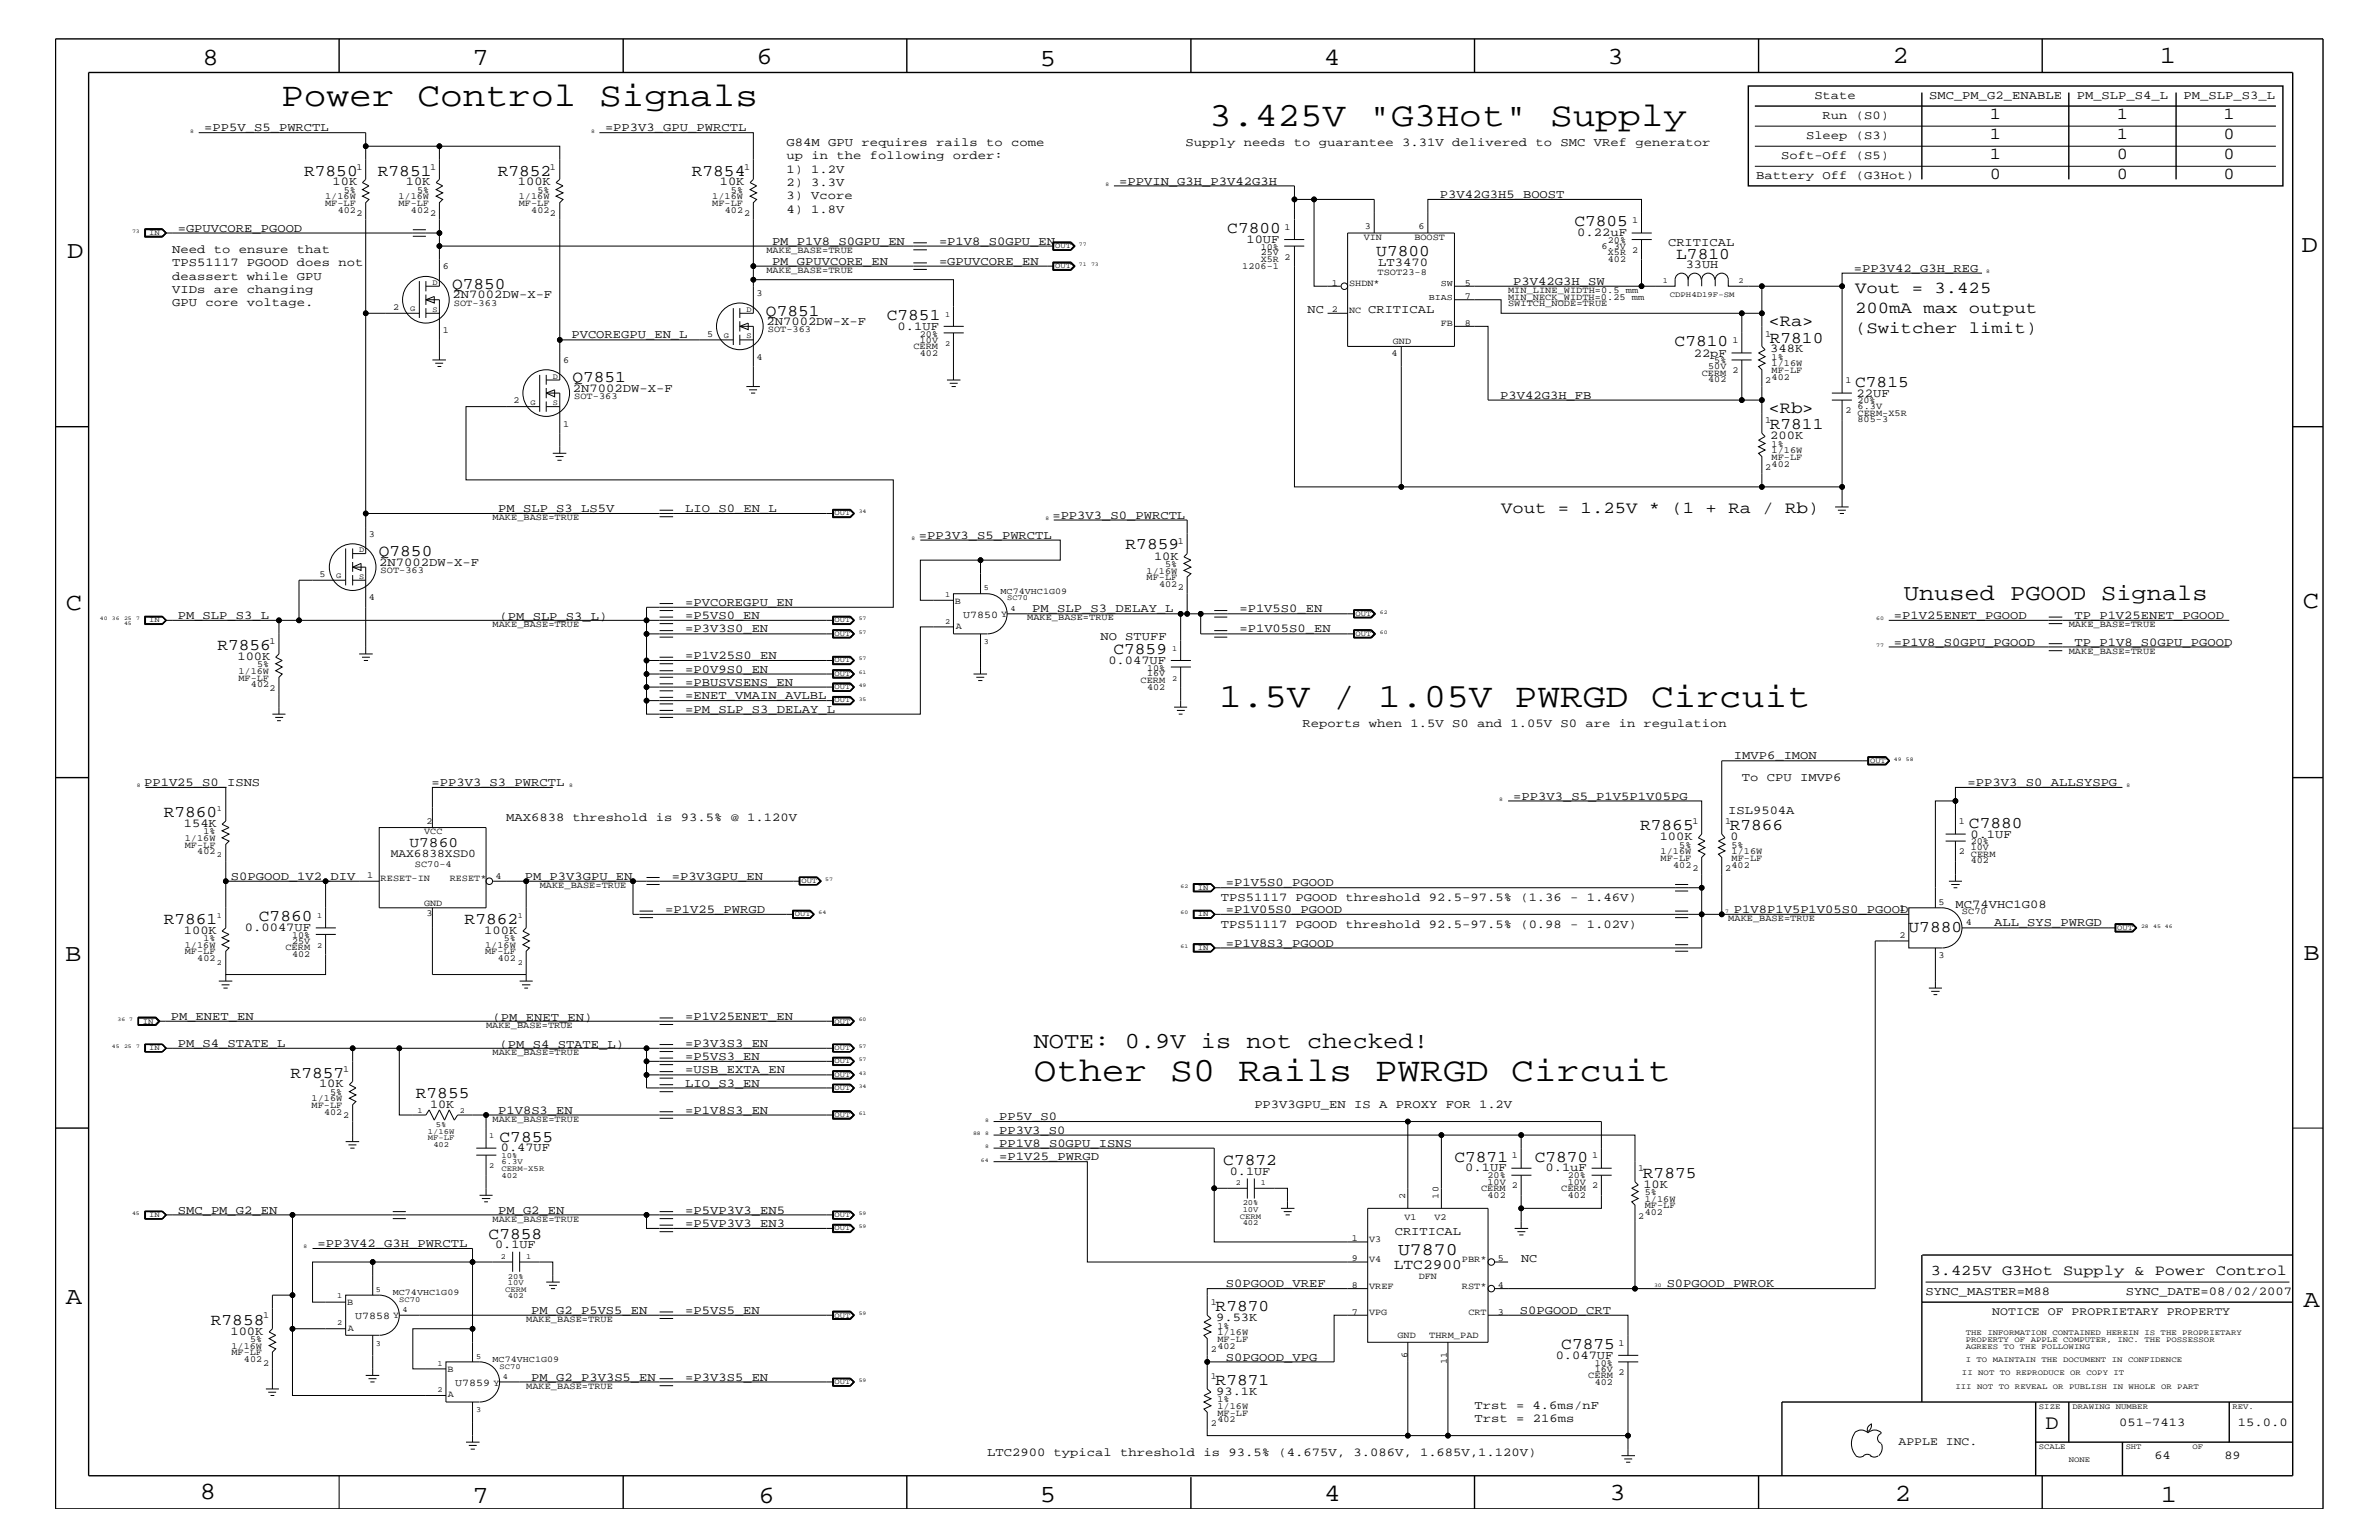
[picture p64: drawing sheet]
<svg xmlns="http://www.w3.org/2000/svg" width="432mm" height="279mm" viewBox="0 0 432 279" stroke-linecap="round" stroke-linejoin="round" font-family="sans-serif">
<defs><g id="words">
<g font-size="6.2">
<text x="51" y="19.2">Power Control Signals</text>
<text x="219.5" y="22.9">3.425V &quot;G3Hot&quot; Supply</text>
<text x="221.3" y="128.3">1.5V / 1.05V PWRGD Circuit</text>
<text x="187.6" y="196.2">Other S0 Rails PWRGD Circuit</text>
</g>
<g font-size="4.5">
<text x="36.7" y="11.7">8</text>
<text x="85.8" y="11.7">7</text>
<text x="137.3" y="11.5">6</text>
<text x="240.3" y="11.7">4</text>
<text x="291.8" y="11.5">3</text>
<text x="343.5" y="11.5">2</text>
<text x="392" y="11.5">1</text>
<text x="188.7" y="12.1">5</text>
<text x="12.2" y="46.8">D</text>
<text x="417.7" y="45.7">D</text>
<text x="11.9" y="110.6">C</text>
<text x="418" y="110.3">C</text>
<text x="11.9" y="174.3">B</text>
<text x="418.1" y="174.2">B</text>
<text x="11.9" y="236.7">A</text>
<text x="418.1" y="237.1">A</text>
<text x="36.2" y="271.9">8</text>
<text x="85.8" y="272.7">7</text>
<text x="137.7" y="272.7">6</text>
<text x="188.7" y="272.5">5</text>
<text x="240.4" y="272.3">4</text>
<text x="292.1" y="272.2">3</text>
<text x="343.9" y="272.3">2</text>
<text x="392.2" y="272.6">1</text>
</g>
<g font-size="4.1">
<text x="345.6" y="108.9">Unused PGOOD Signals</text>
<text x="187.6" y="190.2">NOTE: 0.9V is not checked!</text>
</g>
<text font-size="3.7" x="371.3" y="259.3">D</text>
<text font-size="3.2" x="253.7" y="227.7">U7870</text>
<g font-size="3">
<text x="361.2" y="21.6">1</text>
<text x="384.2" y="21.6">1</text>
<text x="403.6" y="21.6">1</text>
<text x="361.2" y="25.3">1</text>
<text x="361.2" y="28.9">1</text>
<text x="384.2" y="25.3">1</text>
<text x="384.2" y="28.9">0</text>
<text x="403.6" y="25.3">0</text>
<text x="403.6" y="28.9">0</text>
<text x="55.2" y="31.9">R7850</text>
<text x="68.6" y="31.9">R7851</text>
<text x="90.3" y="31.9">R7852</text>
<text x="125.6" y="31.9">R7854</text>
<text x="361.2" y="32.5">0</text>
<text x="384.2" y="32.5">0</text>
<text x="403.6" y="32.5">0</text>
<text x="285.8" y="41">C7805</text>
<text x="222.8" y="42.3">C7800</text>
<text x="249.8" y="46.5">U7800</text>
<text x="304.2" y="47">L7810</text>
<text x="82" y="52.4">Q7850</text>
<text x="336.7" y="53.2">Vout = 3.425</text>
<text x="139" y="57.3">Q7851</text>
<text x="161" y="58">C7851</text>
<text x="321" y="59.2">&lt;Ra&gt;</text>
<text x="336.7" y="56.8">200mA max output</text>
<text x="304" y="62.9">C7810</text>
<text x="321.2" y="62.2">R7810</text>
<text x="336.7" y="60.4">(Switcher limit)</text>
<text x="103.9" y="69.4">Q7851</text>
<text x="336.7" y="70.1">C7815</text>
<text x="321" y="75">&lt;Rb&gt;</text>
<text x="321.2" y="77.9">R7811</text>
<text x="272.5" y="93.2">Vout = 1.25V * (1 + Ra / Rb)</text>
<text x="68.7" y="101">Q7850</text>
<text x="204.3" y="99.7">R7859</text>
<text x="39.5" y="117.9">R7856</text>
<text x="202.1" y="118.6">C7859</text>
<text x="29.7" y="148.2">R7860</text>
<text x="297.7" y="150.7">R7865</text>
<text x="313.9" y="150.7">R7866</text>
<text x="357.4" y="150.1">C7880</text>
<text x="29.7" y="167.6">R7861</text>
<text x="47" y="167.1">C7860</text>
<text x="84.3" y="167.6">R7862</text>
<text x="346.4" y="169">U7880</text>
<text x="52.7" y="195.5">R7857</text>
<text x="75.5" y="199.2">R7855</text>
<text x="90.7" y="207.1">C7855</text>
<text x="222" y="211.4">C7872</text>
<text x="264" y="210.8">C7871</text>
<text x="278.6" y="210.8">C7870</text>
<text x="298.2" y="213.6">R7875</text>
<text x="88.7" y="224.7">C7858</text>
<text x="220.6" y="237.9">R7870</text>
<text x="38.3" y="240.3">R7858</text>
<text x="283.4" y="244.7">C7875</text>
<text x="220.6" y="251.2">R7871</text>
</g>
<text font-size="2.7" x="350.4" y="231.3">3.425V G3Hot Supply &amp; Power Control</text>
<g font-size="2.6">
<text x="74.3" y="153.7">U7860</text>
<text x="253" y="230.2">LTC2900</text>
</g>
<g font-size="2.2">
<text x="329.3" y="18">State</text>
<text x="350.1" y="18">SMC_PM_G2_ENABLE</text>
<text x="376.9" y="18">PM_SLP_S4_L</text>
<text x="396.3" y="18">PM_SLP_S3_L</text>
<text x="37.1" y="23.8">=PP5V_S5_PWRCTL</text>
<text x="109.8" y="23.8">=PP3V3_GPU_PWRCTL</text>
<text x="330.8" y="21.6">Run (S0)</text>
<text x="142.7" y="28.9">up in the following order:</text>
<text x="142.7" y="26.5">G84M GPU requires rails to come</text>
<text x="215.2" y="26.5">Supply needs to guarantee 3.31V delivered to SMC VRef generator</text>
<text x="323.3" y="28.9">Soft-Off (S5)</text>
<text x="327.8" y="25.3">Sleep (S3)</text>
<text x="60.4" y="33.6">10K</text>
<text x="73.7" y="33.6">10K</text>
<text x="94" y="33.6">100K</text>
<text x="130.6" y="33.6">10K</text>
<text x="142.7" y="31.4">1) 1.2V</text>
<text x="142.7" y="33.7">2) 3.3V</text>
<text x="203.1" y="33.6">=PPVIN_G3H_P3V42G3H</text>
<text x="261.4" y="35.9">P3V42G3H5_BOOST</text>
<text x="318.7" y="32.5">Battery Off (G3Hot)</text>
<text x="142.7" y="38.6">4) 1.8V</text>
<text x="142.7" y="36.2">3) Vcore</text>
<text x="31.2" y="45.9">Need to ensure that</text>
<text x="32.3" y="42">=GPUVCORE_PGOOD</text>
<text x="140.1" y="44.4">PM_P1V8_S0GPU_EN</text>
<text x="170.4" y="44.4">=P1V8_S0GPU_EN</text>
<text x="226.2" y="44.1">10UF</text>
<text x="286.3" y="42.9">0.22uF</text>
<text x="302.8" y="44.6">CRITICAL</text>
<text x="31.2" y="50.7">deassert while GPU</text>
<text x="31.2" y="53.2">VIDs are changing</text>
<text x="31.2" y="48.3">TPS51117 PGOOD does not</text>
<text x="140.1" y="48">PM_GPUVCORE_EN</text>
<text x="170.4" y="48">=GPUVCORE_EN</text>
<text x="250.1" y="48.3">LT3470</text>
<text x="274.7" y="51.7">P3V42G3H_SW</text>
<text x="306" y="48.7">33UH</text>
<text x="336.5" y="49.3">=PP3V42_G3H_REG</text>
<text x="31.2" y="55.6">GPU core voltage.</text>
<text x="82.1" y="54.1">2N7002DW-X-F</text>
<text x="139.1" y="59">2N7002DW-X-F</text>
<text x="162.9" y="59.8">0.1UF</text>
<text x="237.3" y="56.8">NC</text>
<text x="248.3" y="56.8">CRITICAL</text>
<text x="103.7" y="61.4">PVCOREGPU_EN_L</text>
<text x="307.4" y="64.7">22pF</text>
<text x="321.3" y="64">348K</text>
<text x="104" y="71.1">2N7002DW-X-F</text>
<text x="337" y="72">22UF</text>
<text x="272.3" y="72.3">P3V42G3H_FB</text>
<text x="321.3" y="79.7">200K</text>
<text x="90.4" y="92.9">PM_SLP_S3_LS5V</text>
<text x="124.4" y="92.9">LIO_S0_EN_L</text>
<text x="191" y="94.2">=PP3V3_S0_PWRCTL</text>
<text x="166.8" y="97.7">=PP3V3_S5_PWRCTL</text>
<text x="209.5" y="101.5">10K</text>
<text x="68.8" y="102.6">2N7002DW-X-F</text>
<text x="32.3" y="112.3">PM_SLP_S3_L</text>
<text x="90.7" y="112.6">(PM_SLP_S3_L)</text>
<text x="124.4" y="112.3">=P5VS0_EN</text>
<text x="124.4" y="109.9">=PVCOREGPU_EN</text>
<text x="187.4" y="111.1">PM_SLP_S3_DELAY_L</text>
<text x="225" y="111.1">=P1V5S0_EN</text>
<text x="343.7" y="112.3">=P1V25ENET_PGOOD</text>
<text x="376.5" y="112.3">TP_P1V25ENET_PGOOD</text>
<text x="43.1" y="119.7">100K</text>
<text x="124.4" y="114.8">=P3V3S0_EN</text>
<text x="124.4" y="119.6">=P1V25S0_EN</text>
<text x="199.7" y="116.2">NO STUFF</text>
<text x="225" y="114.8">=P1V05S0_EN</text>
<text x="343.7" y="117.2">=P1V8_S0GPU_PGOOD</text>
<text x="376.5" y="117.2">TP_P1V8_S0GPU_PGOOD</text>
<text x="124.4" y="124.4">=PBUSVSENS_EN</text>
<text x="124.4" y="122">=P0V9S0_EN</text>
<text x="201.2" y="120.4">0.047UF</text>
<text x="124.4" y="126.9">=ENET_VMAIN_AVLBL</text>
<text x="124.4" y="129.3">=PM_SLP_S3_DELAY_L</text>
<text x="236.4" y="131.9">Reports when 1.5V S0 and 1.05V S0 are in regulation</text>
<text x="314.7" y="137.8">IMVP6_IMON</text>
<text x="26.2" y="142.6">PP1V25_S0_ISNS</text>
<text x="78.3" y="142.6">=PP3V3_S3_PWRCTL</text>
<text x="316.1" y="141.7">To CPU IMVP6</text>
<text x="357.1" y="142.6">=PP3V3_S0_ALLSYSPG</text>
<text x="91.9" y="149">MAX6838 threshold is 93.5% @ 1.120V</text>
<text x="274.7" y="145.1">=PP3V3_S5_P1V5P1V05PG</text>
<text x="313.7" y="147.7">ISL9504A</text>
<text x="33.4" y="150.1">154K</text>
<text x="301.2" y="152.4">100K</text>
<text x="314.1" y="152.4">0</text>
<text x="357.6" y="152">0.1UF</text>
<text x="41.9" y="159.6">S0PGOOD_1V2_DIV</text>
<text x="95.2" y="159.6">PM_P3V3GPU_EN</text>
<text x="121.9" y="159.6">=P3V3GPU_EN</text>
<text x="222.5" y="160.8">=P1V5S0_PGOOD</text>
<text x="120.7" y="165.6">=P1V25_PWRGD</text>
<text x="221.6" y="163.5">TPS51117 PGOOD threshold 92.5-97.5% (1.36 - 1.46V)</text>
<text x="222.5" y="165.6">=P1V05S0_PGOOD</text>
<text x="314.7" y="165.6">P1V8P1V5P1V05S0_PGOOD</text>
<text x="354.9" y="164.7">MC74VHC1G08</text>
<text x="33.4" y="169.4">100K</text>
<text x="44.4" y="168.9">0.0047UF</text>
<text x="87.9" y="169.4">100K</text>
<text x="221.6" y="168.3">TPS51117 PGOOD threshold 92.5-97.5% (0.98 - 1.02V)</text>
<text x="222.5" y="171.7">=P1V8S3_PGOOD</text>
<text x="361.9" y="168.1">ALL_SYS_PWRGD</text>
<text x="31" y="185">PM_ENET_EN</text>
<text x="89.4" y="185.3">(PM_ENET_EN)</text>
<text x="124.4" y="185">=P1V25ENET_EN</text>
<text x="32.3" y="189.9">PM_S4_STATE_L</text>
<text x="90.7" y="190.2">(PM_S4_STATE_L)</text>
<text x="124.4" y="189.9">=P3V3S3_EN</text>
<text x="57.9" y="197.3">10K</text>
<text x="124.4" y="197.2">LIO_S3_EN</text>
<text x="124.4" y="192.3">=P5VS3_EN</text>
<text x="124.4" y="194.8">=USB_EXTA_EN</text>
<text x="78.1" y="200.9">10K</text>
<text x="90.4" y="202">P1V8S3_EN</text>
<text x="124.4" y="202">=P1V8S3_EN</text>
<text x="181.4" y="203.2">PP5V_S0</text>
<text x="227.7" y="201">PP3V3GPU_EN IS A PROXY FOR 1.2V</text>
<text x="90.9" y="208.9">0.47UF</text>
<text x="181.4" y="208.1">PP1V8_S0GPU_ISNS</text>
<text x="181.4" y="205.7">PP3V3_S0</text>
<text x="181.4" y="210.5">=P1V25_PWRGD</text>
<text x="223.2" y="213.2">0.1UF</text>
<text x="265.9" y="212.5">0.1UF</text>
<text x="280.5" y="212.5">0.1uF</text>
<text x="298.3" y="215.5">10K</text>
<text x="32.3" y="220.2">SMC_PM_G2_EN</text>
<text x="90.4" y="220.2">PM_G2_EN</text>
<text x="124.4" y="220.2">=P5VP3V3_EN5</text>
<text x="57.7" y="226.3">=PP3V42_G3H_PWRCTL</text>
<text x="89.9" y="226.5">0.1UF</text>
<text x="124.4" y="222.6">=P5VP3V3_EN3</text>
<text x="253.2" y="224.1">CRITICAL</text>
<text x="222.5" y="233.5">S0PGOOD_VREF</text>
<text x="276.1" y="229">NC</text>
<text x="302.5" y="233.5">S0PGOOD_PWROK</text>
<text x="96.4" y="238.4">PM_G2_P5VS5_EN</text>
<text x="124.4" y="238.4">=P5VS5_EN</text>
<text x="220.7" y="239.7">9.53K</text>
<text x="275.8" y="238.4">S0PGOOD_CRT</text>
<text x="349.5" y="235">SYNC_MASTER=M88</text>
<text x="385.8" y="235">SYNC_DATE=08/02/2007</text>
<text x="41.8" y="242.2">100K</text>
<text x="96.4" y="250.6">PM_G2_P3V3S5_EN</text>
<text x="124.4" y="250.6">=P3V3S5_EN</text>
<text x="222.5" y="246.9">S0PGOOD_VPG</text>
<text x="282.4" y="246.5">0.047UF</text>
<text x="220.7" y="253.1">93.1K</text>
<text x="267.6" y="255.6">Trst = 4.6ms/nF</text>
<text x="267.6" y="258">Trst = 216ms</text>
<text x="384.6" y="258.7">051-7413</text>
<text x="406.2" y="258.7">15.0.0</text>
<text x="179.2" y="264.1">LTC2900 typical threshold is 93.5% (4.675V, 3.086V, 1.685V,1.120V)</text>
<text x="391" y="264.7">64</text>
<text x="403.7" y="264.7">89</text>
</g>
<g font-size="2.1">
<text x="70.9" y="155.5">MAX6838XSD0</text>
<text x="361.6" y="238.6">NOTICE OF PROPRIETARY PROPERTY</text>
<text x="344.6" y="262.2">APPLE INC.</text>
</g>
<g font-size="1.9">
<text x="174.8" y="112">U7850 Y</text>
<text x="64.5" y="239.4">U7858 Y</text>
<text x="82.6" y="251.5">U7859 Y</text>
</g>
<g font-size="1.7">
<text x="62.4" y="35">5%</text>
<text x="64.7" y="30.8">1</text>
<text x="75.7" y="35">5%</text>
<text x="78.1" y="30.8">1</text>
<text x="97.5" y="35">5%</text>
<text x="99.8" y="30.8">1</text>
<text x="132.7" y="35">5%</text>
<text x="135" y="30.8">1</text>
<text x="59" y="36.2">1/16W</text>
<text x="59" y="37.4">MF-LF</text>
<text x="61.3" y="38.6">402</text>
<text x="64.7" y="39.2">2</text>
<text x="72.3" y="37.4">MF-LF</text>
<text x="72.3" y="36.2">1/16W</text>
<text x="74.6" y="38.6">402</text>
<text x="78.1" y="39.2">2</text>
<text x="94.1" y="36.2">1/16W</text>
<text x="94.1" y="37.4">MF-LF</text>
<text x="96.4" y="38.6">402</text>
<text x="99.8" y="39.2">2</text>
<text x="129.3" y="37.4">MF-LF</text>
<text x="129.3" y="36.2">1/16W</text>
<text x="131.6" y="38.6">402</text>
<text x="135" y="39.2">2</text>
<text x="233.2" y="41.7">1</text>
<text x="247.7" y="41.5">3</text>
<text x="257.5" y="41.5">6</text>
<text x="296.2" y="40.4">1</text>
<text x="139.1" y="45.9">MAKE_BASE=TRUE</text>
<text x="228.9" y="46.3">25V</text>
<text x="228.9" y="45.3">10%</text>
<text x="228.9" y="47.6">X5R</text>
<text x="233.2" y="47.1">2</text>
<text x="247.5" y="43.6">VIN</text>
<text x="256.7" y="43.6">BOOST</text>
<text x="290.7" y="45.2">6.3V</text>
<text x="291.8" y="44.1">20%</text>
<text x="291.8" y="47.6">402</text>
<text x="291.8" y="46.3">X5R</text>
<text x="296.2" y="45.9">2</text>
<text x="80.3" y="48.9">6</text>
<text x="137.3" y="53.8">3</text>
<text x="139.1" y="49.6">MAKE_BASE=TRUE</text>
<text x="225.5" y="48.8">1206-1</text>
<text x="241.7" y="51.8">1</text>
<text x="244.9" y="51.9">SHDN*</text>
<text x="250" y="49.9">TSOT23-8</text>
<text x="265.9" y="51.8">5</text>
<text x="273.7" y="53.2">MIN_LINE_WIDTH=0.5 mm</text>
<text x="71.4" y="56.2">2</text>
<text x="82.4" y="55.5">SOT-363</text>
<text x="241.7" y="56.7">2</text>
<text x="244.9" y="56.8">NC</text>
<text x="261.5" y="59.2">FB</text>
<text x="265.9" y="54.2">7</text>
<text x="265.9" y="59.1">8</text>
<text x="273.7" y="55.6">SWITCH_NODE=TRUE</text>
<text x="273.7" y="54.4">MIN_NECK_WIDTH=0.25 mm</text>
<text x="80.3" y="60.4">1</text>
<text x="102.2" y="65.9">6</text>
<text x="128.4" y="61.1">5</text>
<text x="137.3" y="65.3">4</text>
<text x="139.4" y="60.3">SOT-363</text>
<text x="165.8" y="63.4">CERM</text>
<text x="167" y="62.2">10V</text>
<text x="167" y="61.1">20%</text>
<text x="167" y="64.5">402</text>
<text x="252.6" y="64.5">4</text>
<text x="252.8" y="62.4">GND</text>
<text x="311.1" y="65.9">5%</text>
<text x="314.5" y="62.3">1</text>
<text x="320.4" y="61.1">1</text>
<text x="321.6" y="65.3">1%</text>
<text x="308.9" y="68.2">CERM</text>
<text x="310" y="67">50V</text>
<text x="310" y="69.4">402</text>
<text x="314.5" y="67.7">2</text>
<text x="320.4" y="69.5">2</text>
<text x="321.6" y="66.5">1/16W</text>
<text x="321.6" y="67.7">MF-LF</text>
<text x="321.6" y="68.9">402</text>
<text x="334.9" y="69.5">1</text>
<text x="93.2" y="73.2">2</text>
<text x="102.2" y="77.4">1</text>
<text x="104.2" y="72.4">SOT-363</text>
<text x="320.4" y="76.8">1</text>
<text x="334.9" y="75">2</text>
<text x="337.1" y="76.7">805-3</text>
<text x="337.1" y="75.5">CERM-X5R</text>
<text x="337.1" y="73.2">20%</text>
<text x="337.1" y="74.3">6.3V</text>
<text x="321.6" y="81.1">1%</text>
<text x="321.6" y="83.5">MF-LF</text>
<text x="321.6" y="82.2">1/16W</text>
<text x="320.4" y="85.3">2</text>
<text x="321.6" y="84.7">402</text>
<text x="89.4" y="94.3">MAKE_BASE=TRUE</text>
<text x="67" y="97.4">3</text>
<text x="213.8" y="98.7">1</text>
<text x="58" y="104.7">5</text>
<text x="69.1" y="104">SOT-363</text>
<text x="208.1" y="104.1">1/16W</text>
<text x="208.1" y="105.3">MF-LF</text>
<text x="210.4" y="106.5">402</text>
<text x="211.5" y="102.9">5%</text>
<text x="213.8" y="107.1">2</text>
<text x="67" y="108.9">4</text>
<text x="89.4" y="113.7">MAKE_BASE=TRUE</text>
<text x="173.3" y="109.5">B</text>
<text x="186.4" y="112.6">MAKE_BASE=TRUE</text>
<text x="375.5" y="113.7">MAKE_BASE=TRUE</text>
<text x="48.9" y="116.8">1</text>
<text x="173.5" y="114.2">A</text>
<text x="375.5" y="118.6">MAKE_BASE=TRUE</text>
<text x="43.3" y="123.5">MF-LF</text>
<text x="43.3" y="122.3">1/16W</text>
<text x="45.6" y="124.7">402</text>
<text x="46.7" y="121">5%</text>
<text x="48.9" y="125.3">2</text>
<text x="207" y="124">CERM</text>
<text x="208.2" y="125.2">402</text>
<text x="208.2" y="121.7">10%</text>
<text x="208.2" y="122.7">16V</text>
<text x="77.4" y="149.5">2</text>
<text x="307.2" y="149.5">1</text>
<text x="313.1" y="149.5">1</text>
<text x="355.5" y="149.5">1</text>
<text x="33.5" y="153.8">MF-LF</text>
<text x="33.5" y="152.6">1/16W</text>
<text x="35.8" y="155">402</text>
<text x="36.9" y="151.3">1%</text>
<text x="77" y="151.2">VCC</text>
<text x="301.4" y="155">1/16W</text>
<text x="304.8" y="153.8">5%</text>
<text x="314.3" y="155">1/16W</text>
<text x="314.3" y="153.8">5%</text>
<text x="355.5" y="155">2</text>
<text x="357.7" y="155.5">CERM</text>
<text x="357.7" y="153.2">20%</text>
<text x="357.7" y="154.3">10V</text>
<text x="66.6" y="159.4">1</text>
<text x="69.1" y="159.9">RESET-IN</text>
<text x="75.3" y="157.3">SC70-4</text>
<text x="81.6" y="159.9">RESET*</text>
<text x="89.9" y="159.5">4</text>
<text x="98" y="161.1">MAKE_BASE=TRUE</text>
<text x="301.4" y="156.2">MF-LF</text>
<text x="303.7" y="157.4">402</text>
<text x="307.2" y="158">2</text>
<text x="313.1" y="158">2</text>
<text x="314.3" y="157.4">402</text>
<text x="314.3" y="156.2">MF-LF</text>
<text x="357.7" y="156.7">402</text>
<text x="77" y="164.5">GND</text>
<text x="77.4" y="166.2">3</text>
<text x="313.7" y="167.1">MAKE_BASE=TRUE</text>
<text x="344.8" y="165.3">1</text>
<text x="351.9" y="164.1">5</text>
<text x="356.1" y="165.9">SC70</text>
<text x="356.8" y="167.8">4</text>
<text x="33.5" y="172">1/16W</text>
<text x="33.5" y="173.2">MF-LF</text>
<text x="36.9" y="170.7">1%</text>
<text x="51.8" y="172.4">CERM</text>
<text x="53" y="170.1">10%</text>
<text x="53" y="171.2">25V</text>
<text x="53" y="173.7">402</text>
<text x="88.1" y="173.2">MF-LF</text>
<text x="88.1" y="172">1/16W</text>
<text x="91.4" y="170.7">5%</text>
<text x="344.8" y="170.1">2</text>
<text x="351.9" y="173.8">3</text>
<text x="35.8" y="174.4">402</text>
<text x="90.3" y="174.4">402</text>
<text x="88.2" y="186.5">MAKE_BASE=TRUE</text>
<text x="89.4" y="191.4">MAKE_BASE=TRUE</text>
<text x="62.3" y="194.4">1</text>
<text x="56.6" y="199.8">1/16W</text>
<text x="56.6" y="201">MF-LF</text>
<text x="58.8" y="202.3">402</text>
<text x="59.9" y="198.7">5%</text>
<text x="62.3" y="202.9">2</text>
<text x="89.4" y="203.5">MAKE_BASE=TRUE</text>
<text x="270" y="213.8">20%</text>
<text x="270" y="214.9">10V</text>
<text x="274.4" y="210.2">1</text>
<text x="274.4" y="215.6">2</text>
<text x="284.6" y="213.8">20%</text>
<text x="284.6" y="214.9">10V</text>
<text x="289" y="210.2">1</text>
<text x="289" y="215.6">2</text>
<text x="297.3" y="212.5">1</text>
<text x="89.4" y="221.7">MAKE_BASE=TRUE</text>
<text x="254.9" y="221.3">V1</text>
<text x="255" y="217.5" transform="rotate(-90 255 217.5)">2</text>
<text x="260.4" y="221.3">V2</text>
<text x="261.1" y="217.5" transform="rotate(-90 261.1 217.5)">10</text>
<text x="268.8" y="216.1">CERM</text>
<text x="270" y="217.3">402</text>
<text x="283.4" y="216.1">CERM</text>
<text x="284.6" y="217.3">402</text>
<text x="297.3" y="221.1">2</text>
<text x="298.5" y="216.9">5%</text>
<text x="298.5" y="220.4">402</text>
<text x="298.5" y="219.2">MF-LF</text>
<text x="298.5" y="218">1/16W</text>
<text x="245.4" y="225.2">1</text>
<text x="248.5" y="225.3">V3</text>
<text x="245.4" y="228.8">9</text>
<text x="245.4" y="233.7">8</text>
<text x="248.5" y="229">V4</text>
<text x="248.5" y="233.8">VREF</text>
<text x="257.5" y="232">DFN</text>
<text x="265.3" y="229">PBR*</text>
<text x="265.3" y="233.8">RST*</text>
<text x="271.9" y="228.8">5</text>
<text x="271.9" y="233.7">4</text>
<text x="47.8" y="239.2">1</text>
<text x="63" y="236.8">B</text>
<text x="95.5" y="239.9">MAKE_BASE=TRUE</text>
<text x="219.8" y="236.8">1</text>
<text x="245.4" y="238.5">7</text>
<text x="248.5" y="238.6">VPG</text>
<text x="266.5" y="238.6">CRT</text>
<text x="271.9" y="238.5">3</text>
<text x="42" y="244.7">1/16W</text>
<text x="42" y="245.9">MF-LF</text>
<text x="45.4" y="243.5">5%</text>
<text x="63.2" y="241.4">A</text>
<text x="219.8" y="245.3">2</text>
<text x="221" y="243.5">MF-LF</text>
<text x="221" y="241.1">1%</text>
<text x="221" y="244.7">402</text>
<text x="221" y="242.3">1/16W</text>
<text x="253.7" y="242.7">GND</text>
<text x="259.4" y="242.7">THRM_PAD</text>
<text x="293.8" y="244.1">1</text>
<text x="44.3" y="247.1">402</text>
<text x="47.8" y="247.8">2</text>
<text x="81.2" y="248.9">B</text>
<text x="95.5" y="252">MAKE_BASE=TRUE</text>
<text x="219.8" y="250.1">1</text>
<text x="255.4" y="246.4" transform="rotate(-90 255.4 246.4)">6</text>
<text x="262.6" y="247.5" transform="rotate(-90 262.6 247.5)">11</text>
<text x="288.3" y="250">CERM</text>
<text x="289.5" y="248.9">16V</text>
<text x="289.5" y="247.8">10%</text>
<text x="289.5" y="251.2">402</text>
<text x="293.8" y="249.5">2</text>
<text x="81.3" y="253.5">A</text>
<text x="221" y="254.4">1%</text>
<text x="221" y="256.8">MF-LF</text>
<text x="221" y="255.6">1/16W</text>
<text x="219.8" y="258.7">2</text>
<text x="221" y="258">402</text>
</g>
<g font-size="1.6">
<text x="261.5" y="51.9">SW</text>
<text x="259.3" y="54.4">BIAS</text>
<text x="181.6" y="107.7">MC74VHC1G09</text>
<text x="71.3" y="235">MC74VHC1G09</text>
<text x="89.4" y="247.1">MC74VHC1G09</text>
</g>
<g font-size="1.4">
<text x="27.1" y="42.6">IN</text>
<text x="191.5" y="45.1">OUT</text>
<text x="78.5" y="51.7">D</text>
<text x="191.5" y="48.7">OUT</text>
<text x="301.8" y="51.3">1</text>
<text x="303.1" y="53.9">CDPH4D19F-SM</text>
<text x="315.6" y="51.3">2</text>
<text x="74.4" y="56.4">G</text>
<text x="78.5" y="56.6">S</text>
<text x="135.5" y="56.6">D</text>
<text x="171.5" y="57.4">1</text>
<text x="131.4" y="61.3">G</text>
<text x="135.5" y="61.4">S</text>
<text x="171.5" y="62.9">2</text>
<text x="100.3" y="68.7">D</text>
<text x="96.3" y="73.4">G</text>
<text x="100.3" y="73.5">S</text>
<text x="151.5" y="93.5">OUT</text>
<text x="65.2" y="100.2">D</text>
<text x="61" y="104.9">G</text>
<text x="65.2" y="105">S</text>
<text x="178.6" y="107.1">5</text>
<text x="27.1" y="112.9">IN</text>
<text x="151.5" y="112.9">OUT</text>
<text x="171.5" y="113.1">2</text>
<text x="171.5" y="108.3">1</text>
<text x="182.8" y="108.9">SC70</text>
<text x="183.4" y="110.8">4</text>
<text x="246" y="111.7">OUT</text>
<text x="151.5" y="115.3">OUT</text>
<text x="178.6" y="116.8">3</text>
<text x="212.8" y="118.1">1</text>
<text x="246" y="115.3">OUT</text>
<text x="151.5" y="122.6">OUT</text>
<text x="151.5" y="125.1">OUT</text>
<text x="151.5" y="120.2">OUT</text>
<text x="212.8" y="123.5">2</text>
<text x="151.5" y="127.5">OUT</text>
<text x="339.4" y="138.4">OUT</text>
<text x="39.4" y="147.1">1</text>
<text x="39.4" y="155.6">2</text>
<text x="145.5" y="160.2">OUT</text>
<text x="217.4" y="161.4">IN</text>
<text x="39.4" y="166.5">1</text>
<text x="57.6" y="166.5">1</text>
<text x="94" y="166.5">1</text>
<text x="144.3" y="166.2">OUT</text>
<text x="217.4" y="166.2">IN</text>
<text x="57.6" y="172">2</text>
<text x="217.4" y="172.3">IN</text>
<text x="384.3" y="168.7">OUT</text>
<text x="39.4" y="175">2</text>
<text x="94" y="175">2</text>
<text x="25.9" y="185.7">IN</text>
<text x="151.5" y="185.7">OUT</text>
<text x="27.1" y="190.5">IN</text>
<text x="151.5" y="190.5">OUT</text>
<text x="151.5" y="192.9">OUT</text>
<text x="151.5" y="195.4">OUT</text>
<text x="151.5" y="197.8">OUT</text>
<text x="75.8" y="201.9">1</text>
<text x="83.5" y="201.9">2</text>
<text x="151.5" y="202.6">OUT</text>
<text x="77.7" y="205.7">1/16W</text>
<text x="77.7" y="206.9">MF-LF</text>
<text x="78.7" y="208.1">402</text>
<text x="79.1" y="204.4">5%</text>
<text x="88.8" y="206.5">1</text>
<text x="88.8" y="211.9">2</text>
<text x="91" y="213.6">402</text>
<text x="91" y="210.2">10%</text>
<text x="91" y="212.5">CERM-X5R</text>
<text x="91" y="211.3">6.3V</text>
<text x="224.3" y="215">2</text>
<text x="228.9" y="215">1</text>
<text x="27.1" y="220.8">IN</text>
<text x="151.5" y="220.8">OUT</text>
<text x="225" y="221.1">CERM</text>
<text x="225.6" y="218.6">20%</text>
<text x="225.6" y="219.8">10V</text>
<text x="151.5" y="223.2">OUT</text>
<text x="225.6" y="222.3">402</text>
<text x="90.9" y="228.4">2</text>
<text x="92.2" y="233.2">10V</text>
<text x="92.2" y="232">20%</text>
<text x="95.5" y="228.4">1</text>
<text x="61.2" y="235.6">1</text>
<text x="68.2" y="234.4">5</text>
<text x="72.5" y="236.2">SC70</text>
<text x="73.1" y="238">4</text>
<text x="91.7" y="234.4">CERM</text>
<text x="92.2" y="235.6">402</text>
<text x="151.5" y="239">OUT</text>
<text x="61.2" y="240.5">2</text>
<text x="68.2" y="244.1">3</text>
<text x="356.8" y="242.3">THE INFORMATION CONTAINED HEREIN IS THE PROPRIETARY</text>
<text x="356.8" y="243.5">PROPERTY OF APPLE COMPUTER, INC. THE POSSESSOR</text>
<text x="356.8" y="244.7">AGREES TO THE FOLLOWING</text>
<text x="79.4" y="247.8">1</text>
<text x="86.4" y="246.5">5</text>
<text x="90.7" y="248.4">SC70</text>
<text x="91.3" y="250.1">4</text>
<text x="151.5" y="251.1">OUT</text>
<text x="354.9" y="252">III NOT TO REVEAL OR PUBLISH IN WHOLE OR PART</text>
<text x="356.1" y="249.5">II NOT TO REPRODUCE OR COPY IT</text>
<text x="356.8" y="247.1">I TO MAINTAIN THE DOCUMENT IN CONFIDENCE</text>
<text x="79.4" y="252.6">2</text>
<text x="86.4" y="256.2">3</text>
<text x="370.1" y="255.6">SIZE</text>
<text x="376.2" y="255.6">DRAWING NUMBER</text>
<text x="405.2" y="255.6">REV.</text>
<text x="370.1" y="262.9">SCALE</text>
<text x="385.8" y="262.9">SHT</text>
<text x="397.9" y="262.9">OF</text>
<text x="375.5" y="265.3">NONE</text>
</g>
<g font-size="1">
<text x="34.5" y="24.1">8</text>
<text x="107.3" y="24.1">8</text>
<text x="200.7" y="33.7">8</text>
<text x="24" y="42.3">73</text>
<text x="195.8" y="44.6">77</text>
<text x="195.8" y="48.3">71</text>
<text x="198" y="48.3">73</text>
<text x="360.5" y="49.6">8</text>
<text x="155.9" y="93.2">34</text>
<text x="189.7" y="94.3">8</text>
<text x="165.4" y="98">8</text>
<text x="18.1" y="112.6">40</text>
<text x="20.3" y="112.6">36</text>
<text x="22.5" y="112.6">25</text>
<text x="22.5" y="113.4">45</text>
<text x="24.7" y="112.6">7</text>
<text x="155.9" y="112.6">57</text>
<text x="250.4" y="111.4">62</text>
<text x="340.5" y="112.6">60</text>
<text x="155.9" y="115">57</text>
<text x="155.9" y="119.8">57</text>
<text x="250.4" y="115">60</text>
<text x="340.5" y="117.4">77</text>
<text x="155.9" y="122.3">61</text>
<text x="155.9" y="124.7">49</text>
<text x="155.9" y="127.1">35</text>
<text x="24.8" y="142.9">8</text>
<text x="103.3" y="142.9">8</text>
<text x="343.7" y="138">49</text>
<text x="345.9" y="138">58</text>
<text x="386" y="142.9">8</text>
<text x="272.1" y="145.3">8</text>
<text x="149.8" y="159.9">57</text>
<text x="214.3" y="161.1">62</text>
<text x="148.6" y="165.9">64</text>
<text x="214.3" y="165.9">60</text>
<text x="313.1" y="165.6">7</text>
<text x="214.3" y="172">61</text>
<text x="388.6" y="168.3">28</text>
<text x="390.8" y="168.3">45 46</text>
<text x="21.3" y="185.3">36 7</text>
<text x="155.9" y="185.3">60</text>
<text x="20.3" y="190.2">45</text>
<text x="22.5" y="190.2">25</text>
<text x="24.7" y="190.2">7</text>
<text x="155.9" y="190.2">57</text>
<text x="155.9" y="192.6">57</text>
<text x="155.9" y="195">43</text>
<text x="155.9" y="197.4">34</text>
<text x="155.9" y="202.3">61</text>
<text x="178.8" y="203.5">8</text>
<text x="176.6" y="205.9">88</text>
<text x="178.8" y="208.3">8</text>
<text x="178.8" y="205.9">8</text>
<text x="178.1" y="210.8">64</text>
<text x="24" y="220.4">45</text>
<text x="155.9" y="220.4">59</text>
<text x="55.1" y="226.5">8</text>
<text x="155.9" y="222.9">59</text>
<text x="300.2" y="233.5">30</text>
<text x="155.9" y="238.6">59</text>
<text x="155.9" y="250.7">59</text>
</g>
</g></defs>
<g fill="none" stroke="#000" stroke-width=".18">
<path d="M36.1 24.1h30.3v8.4l-.6 .6 1.2 .6-1.2 .7 1.2 .6-1.2 .6 1.2 .6-.6 .6v20h9.7M66.4 26.5h13.4M108.8 24.1h27.9v8.4l-.6 .6 1.2 .6-1.2 .7 1.2 .6-1.2 .6 1.2 .6-.6 .6v11.5h54.6M202.2 33.7h32.8v9.8M235 36.2h3.5M318.5 22.9h94.6M318.5 26.5h94.6M318.5 30.2h94.6M26.2 41.5h3.3l.7 .8-.7 .7h-3.3zM26.3 42.9h3.2M26.3 41.5v1.5h3.2l.6-.7M26.3 41.6h3.2l.6 .7"/>
<path d="M29.5 41.5l.6 .8M30.1 42.3h49.7v-5.5l.5-.6-1.1-.6 1.1-.6-1.1-.6 1.1-.7-1.1-.6 .6-.6v-6h21.8v6l-.7 .6 1.3 .6-1.3 .7 1.3 .6-1.3 .6 1.3 .6-.6 .6v24.9h31.5M30.1 42.3l-.6-.6h-3.1v1.2M30.1 42.3l-.6 .6M66.4 56.8v36.4M74.9 42.9h2.4M74.9 41.7h2.4M76.1 51v6.7M77.3 54.4l1.5-.6v1.2zM77.3 56.8h2.5M77.3 54.4h2.5v10.9M77.3 51v1.9"/>
<path d="M77.3 53.5v1.8M77.3 55.9v1.8M79.8 42.3v2.3M133.1 55.9v6.7M134.3 59.2l1.5-.6v1.2zM134.3 59.2h2.4v10.9M134.3 55.9v1.8M134.3 58.3v1.8M136.7 48.3v2.4h36.4v8.5M136.7 50.7v6.1h-2.4M165.8 45.3h2.4M165.8 44.1h2.4"/>
<path d="M165.8 48.9h2.4M165.8 47.7h2.4M171.3 59.2h3.6M191.1 43.9h3.3l.8 .7-.8 .8h-3.3zM191.1 47.5h3.3l.8 .8-.8 .8h-3.3zM191.2 45.3h3.1M191.2 44.1h3.1M191.2 45.4v-1.4h3.1l.8 .6-.8 .8M191.2 49.1v-1.5h3.1l.8 .7-.8 .8M191.2 47.7h3.1M191.3 44.6h-111.5v7.3h-2.5M191.3 44.1v1.2"/>
<path d="M191.3 47.7v1.2h3l.6-.6-.6-.6M194.3 44.1l.7 .5-.7 .7M194.3 44.1l.6 .5-.6 .7M194.3 47.7l.7 .6-.7 .7h-3.1M233.1 44.6h3.6M233.1 43.5h3.6M235 44.6v43.7h84.8M241 56.8h3.6M244.6 42.3h19.4v20.6h-19.4zM249.4 42.3v-6.1h-10.9v15.7h4.8M259.2 42.3v-6.1h38.7v6.1M264 59.2h6.1v13.4h46"/>
<path d="M264 54.4h8.5v2.4h47.3M264 51.9h33.9M296.2 42.3h3.6M296.2 43.5h3.6M297.9 43.5v8.4h6.1v-1.2a1.19 1.19 0 0 1 1.2-1.1 1.19 1.19 0 0 1 1.2 1.1M306.4 50.7a1.19 1.19 0 0 1 1.2-1.1 1.19 1.19 0 0 1 1.2 1.1M306.4 50.7v1.2M311.2 50.7a1.19 1.19 0 0 0-1.2-1.1 1.19 1.19 0 0 0-1.1 1.1v1.2M311.3 51.9v-1.2a1.19 1.19 0 0 1 1.2-1.1 1.19 1.19 0 0 1 1.2 1.1v1.2h20.6M316.1 56.8v7.2M319.8 51.9v11l.6 .5-1.2 .6 1.2 .7-1.2 .6 1.2 .6-1.2 .6 .6 .6v11.5l.6 .6-1.2 .7 1.2 .6-1.2 .6 1.2 .5-1.2 .6 .6 .6v5.5h14.5M334.3 51.9v19.4"/>
<path d="M359.7 49.6h-25.4v2.3M78.5 65.3h2.4M79 65.9h1.4M79.4 66.5h.7M98 73.8h-13.4v13.3h77.5v23.1h-44.8v2.4h-63M98 68v6.7M99.1 71.3l1.6-.6v1.3zM99.1 71.3h2.5v10.9M99.1 68v1.8M99.1 70.4v1.8M99.1 72.8v1.9M99.1 73.8h2.5"/>
<path d="M101.6 61.7v7.2h-2.5M134.3 60.7v1.9M134.3 61.7h2.4M135.5 70.1h2.4M136 70.7h1.4M136.3 71.3h.8M171.3 60.4h3.6M171.9 68.9h2.4M172.4 69.5h1.4M172.7 70.1h.8M173.1 60.4v8.5M254.3 62.9v25.4"/>
<path d="M314.3 65.3h3.6M314.3 64h3.6M316.1 65.3v7.3h3.7M332.5 72.6h3.6M332.5 71.3h3.6M334.3 72.6v19.4M62.7 99.5v6.7M64 99.5v1.9M100.3 82.2h2.5M100.8 82.8h1.5M101.2 83.5h.7M119.7 92.6h2.5"/>
<path d="M119.7 93.8h2.5M151.1 92.4h3.2l.8 .8-.8 .7h-3.2zM151.1 93.8h3.2M151.1 92.5h3.2M151.2 92.5v1.3M151.3 93.2h-84.9v7.2h-2.4M151.3 92.6h3l.6 .6-.6 .6h-3zM154.3 92.5l.7 .7-.7 .6M154.3 92.5l.6 .7M154.9 93.2l-.6 .6M167 98h25.4v3.6h-14.4v6.1M191.3 94.3h24.2v6.1l-.6 .6 1.3 .6-1.3 .6 1.3 .7-1.3 .6 1.3 .6-.7 .6v6.7h2.4"/>
<path d="M333.1 92h2.4M333.6 92.6h1.4M333.9 93.2h.8M26.2 111.8h3.3l.7 .8-.7 .7h-3.3zM26.3 111.9h3.2l.6 .7-.6 .6h-3.2zM26.4 112h3.1l.6 .6-.6 .5h-3.1zM30.1 112.6h20.5M62.7 105.3h-8.4v7.3h-3.7v6l-.6 .6 1.2 .6-1.2 .6 1.2 .6-1.2 .7 1.2 .6-.6 .6v6.7M64 102.9l1.5-.7v1.3zM64 102.9h2.4v15.7M64 102v1.7M64 104.3v1.9"/>
<path d="M64 105.3h2.4M65.2 118.6h2.4M65.7 119.2h1.4M66 119.8h.8M119.7 115.6h2.5M119.7 114.4h2.5M119.7 113.1h2.5M119.7 112h2.5M119.7 110.8h2.5M119.7 119.2h2.5M119.7 109.5h2.5M151.1 111.8h3.2l.8 .8-.8 .7h-3.2z"/>
<path d="M151.1 114.2h3.2l.8 .8-.8 .8h-3.2zM151.1 119.1h3.2l.8 .7-.8 .8h-3.2zM151.1 113.2h3.2M151.1 111.9h3.2M151.1 115.7h3.2M151.1 114.3h3.2M151.1 119.2h3.2M151.2 111.9v1.3M151.2 114.3v1.4M151.2 119.2v1.3M151.3 119.8h-34v2.5M151.3 115h-34v4.8"/>
<path d="M151.3 112.6h-34v2.4M151.3 114.4h3l.6 .6-.6 .6h-3zM151.3 112h3l.6 .6-.6 .5h-3zM151.3 119.2h3l.6 .6-.6 .6h-3zM154.3 111.9l.7 .7-.7 .6M154.3 111.9l.6 .7M154.3 114.3l.7 .7-.7 .7M154.3 114.3l.6 .7M154.3 119.2l.7 .6-.7 .7M154.3 119.2l.6 .6M154.9 112.6l-.6 .6M154.9 115l-.6 .7"/>
<path d="M154.9 119.8l-.6 .7M173.1 113.7h-6.1v15.9h-49.7v-2.5h34M178 101.6h-11v7.3h6.1M178 115v7.3M179.2 115a3.6 3.6 0 0 0 3.6-3.7 3.6 3.6 0 0 0-3.6-3.6h-6.1v7.3h6.1M182.8 111.4h31.5v8.4M212.5 119.8h3.7M214.3 111.4h1.2M220.4 115.6h2.4M220.4 114.4h2.4M220.4 112h2.4M220.4 110.8h2.4"/>
<path d="M245.7 114.3h3.2l.7 .7-.7 .7h-3.2M245.7 114.2h3.2l.8 .8-.8 .8h-3.2zM245.7 110.6h3.2l.8 .8-.8 .7h-3.2zM245.7 110.7h3.2l.7 .7-.7 .6h-3.2M245.8 111.4h-27.9v3.6h27.9M245.8 114.4h3l.6 .6-.6 .6h-3M245.8 110.8h3l.6 .6-.6 .6h-3M245.8 110.7v1.3M245.8 114.3v1.4M248.8 114.3l.7 .7-.7 .7M248.8 110.7l.7 .7-.7 .6M342.8 112.6h61.8"/>
<path d="M342.8 117.4h61.8M371.9 113.1h2.4M371.9 112h2.4M371.9 118.1h2.4M371.9 116.8h2.4M49.4 129.6h2.4M50 130.2h1.4M50.3 130.8h.7M117.3 122.3h34M117.3 122.3v2.4M119.7 127.7h2.5M119.7 126.5h2.5"/>
<path d="M119.7 122.9h2.5M119.7 121.7h2.5M119.7 125.3h2.5M119.7 124.1h2.5M119.7 120.4h2.5M119.7 130.2h2.5M119.7 128.9h2.5M151.1 121.5h3.2l.8 .8-.8 .7h-3.2zM151.1 123.9h3.2l.8 .8-.8 .7h-3.2zM151.1 126.4h3.2l.8 .7-.8 .8h-3.2zM151.1 127.8h3.2M151.1 126.4h3.2"/>
<path d="M151.1 124h3.2l.7 .7-.7 .7M151.1 120.5h3.2M151.2 121.6h3.1l.6 .7-.6 .6h-3.1zM151.2 124.1h3.1l.6 .6-.6 .6h-3.1zM151.2 126.4v1.4M151.3 124.7h-34v2.4M151.3 124.1v1.2M151.3 126.5h3l.6 .6-.6 .6h-3zM154.3 124.1l.6 .6M154.3 126.4l.7 .7-.7 .7M154.3 126.4l.6 .7M154.3 121.5l.7 .8-.7 .7h-3.2"/>
<path d="M154.9 122.3l-.6-.6h-3v1.2M154.9 127.1l-.6 .7M154.9 122.3l-.6 .6M154.9 124.7l-.6 .6M176.7 122.3h2.5M177.2 122.9h1.4M177.5 123.5h.8M212.5 121h3.7M213.1 128.3h2.4M213.6 128.9h1.5M214 129.6h.6M214.3 121v7.3"/>
<path d="M339 137.3h3.3l.7 .7-.7 .8h-3.3zM339.2 138h-26.7v13.3l.6 .7-1.2 .6 1.2 .6-1.2 .6 1.2 .6-1.2 .6 .6 .6v10.3h34M339.2 137.4h3l.6 .6-.6 .6h-3zM342.2 137.4h-3.1v1.3h3.1M342.2 137.4l.8 .6M342.2 137.4l.7 .6-.7 .7M343 138l-.8 .7M26.4 142.9h14.6v6.1l-.7 .5 1.3 .6-1.3 .6 1.3 .6-1.3 .7 1.3 .6-.6 .6v6.7M59.1 159.9h-18.1v8.4l-.7 .6 1.3 .6-1.3 .6 1.3 .6-1.3 .7 1.3 .6-.6 .6v4.2h18.1v-7.3M68.8 150.1h19.4v14.6h-19.4zM68.8 159.9h-9.7v8.4M89.5 159.9h6"/>
<path d="M100.3 142.9h-21.8v7.2M114.9 159.9h-19.4v8.4l-.6 .6 1.2 .6-1.2 .6 1.2 .6-1.2 .7 1.2 .6-.6 .6v5.4M117.3 159.2h2.4M145 159.1h3.3l.8 .8-.8 .7h-3.3zM145.1 159.2h3.2M145.1 159.1v1.5M145.2 159.9h-30.3v6h29.1M145.2 159.2v1.3M148.3 159.1l.7 .8-.7 .7M148.3 159.2l.6 .7-.6 .6M148.3 159.2l.5 .7-.5 .6M273.7 145.3h35.2v6l-.6 .7 1.2 .6-1.2 .6 1.2 .6-1.2 .6 1.2 .6-.6 .6v5.5h-88.5"/>
<path d="M353.1 152.6h3.7M353.1 151.3h3.7M353.7 159.9h2.4M354.9 145.3h-3.6v19.4M354.9 152.6v7.3M385.2 142.9h-30.3v8.4M39.7 178h2.5M40.2 178.7h1.5M40.6 179.3h.7M41 176.8v1.2M57.3 168.3h3.7M57.3 169.5h3.7"/>
<path d="M78.5 164.7v12.1h17M94.3 178h2.4M94.7 178.7h1.6M95.2 179.3h.6M116.1 166.5h2.4M116.1 165.3h2.4M117.3 160.5h2.4M143.8 165.1h3.3l.7 .8-.7 .8h-3.3zM144 165.3h3l.7 .6-.7 .6h-3zM145.1 160.5h3.2M147.1 165.2h-3.2v1.4h3.2M147.1 165.2l.6 .7-.6 .7"/>
<path d="M147.1 165.2l.6 .7M147.7 165.9l-.6 .7M216.6 160.3h3.2l.8 .8-.8 .7h-3.2zM216.6 165.1h3.2l.8 .8-.8 .8h-3.2zM216.6 171.2h3.2l.8 .8-.8 .7h-3.2zM216.7 160.4h3.1l.7 .7-.7 .6h-3.1zM216.7 165.2h3.1l.7 .7-.7 .7h-3.1zM216.7 171.2v1.5h3.1l.7-.7M216.7 171.3h3.1l.7 .7M216.7 160.5h3.1l.6 .6-.6 .6h-3.1zM216.7 165.3h3.1l.6 .6-.6 .6h-3.1zM216.7 171.4h3.1l.6 .6-.6 .6h-3.1z"/>
<path d="M219.8 171.2l.7 .8M220.4 165.9h88.5v6.1h-88.5M304 160.5h2.4M304 166.5h2.4M304 165.3h2.4M304 161.7h2.4M304 172.6h2.4M304 171.4h2.4M308.9 161.1v4.8h3.6M346.5 170.7h-6.1v63.1h-43.6v-15.2l-.6-.6 1.1-.5-1.1-.6 1.1-.7-1.1-.6 1.1-.6-.5-.6v-8.5h-20.7v6M350.1 179.3h2.4M350.5 179.9h1.5"/>
<path d="M351.3 172v7.3M352.5 172a3.6 3.6 0 0 0 3.6-3.7 3.6 3.6 0 0 0-3.6-3.6h-6v7.3h6M354.2 160.5h1.5M354.6 161.1h.7M356.1 168.3h27.9M383.9 167.6h3.2l.8 .7-.8 .8h-3.2zM384 167.8h3l.7 .5-.7 .6h-3zM387.1 167.7h-3.1v1.3h3.1M387.1 167.7l.7 .6-.7 .7M387.1 167.7l.6 .6M387.7 168.3l-.6 .7M25.1 184.5h3.2l.7 .8-.7 .7h-3.2z"/>
<path d="M25.1 184.6h3.2l.7 .7-.7 .7M25.1 184.7h3.2l.6 .6-.6 .7h-3.2zM26.3 190.8h3.2M26.3 189.5h3.2M26.3 189.4v1.5M26.4 189.5v1.3M28.2 184.7l.6 .6M28.8 185.3l-.6 .6h-3.1M28.8 185.3h122.5M29.5 189.4h-3.3v1.5h3.3M29.5 189.4l.7 .8-.7 .7M29.5 189.4l.6 .8"/>
<path d="M29.5 189.5l.6 .7M30.1 190.2h33.9v6l-.6 .6 1.2 .6-1.2 .7 1.2 .6-1.2 .5 1.2 .6-.6 .6v6.7M30.1 190.2l-.6 .6M30.1 190.2l-.6 .7M64 190.2h87.3M72.5 190.2v12.1h4.8l.6-.9 .9 1.8 1-1.8 .9 1.8 .8-1.8 1 1.8 .6-.9h68.2M117.3 192.6h34M117.3 195h34M117.3 190.2v7.2h34M119.7 190.8h2.5M119.7 189.5h2.5M119.7 193.2h2.5"/>
<path d="M119.7 192h2.5M119.7 195.6h2.5M119.7 194.4h2.5M119.7 198.1h2.5M119.7 196.8h2.5M119.7 185.9h2.5M119.7 184.7h2.5M151.1 184.5h3.2l.8 .8-.8 .7h-3.2zM151.1 191.8h3.2l.8 .8-.8 .7h-3.2zM151.1 194.3h3.2l.8 .7-.8 .8h-3.2zM151.1 193.2h3.2M151.1 191.9h3.2"/>
<path d="M151.1 195.7h3.2M151.1 194.3h3.2M151.1 184.6h3.2l.7 .7-.7 .7M151.2 184.7h3.1l.6 .6-.6 .7h-3.1zM151.2 189.5h3.1l.6 .7-.6 .6h-3.1zM151.2 191.9v1.3M151.2 194.3v1.4M151.2 196.8h3.1l.6 .6-.6 .7h-3.1zM151.3 184.7v1.2h3l.6-.6M151.3 189.5v1.3M151.3 192h3l.6 .6-.6 .6h-3zM151.3 194.4h3l.6 .6-.6 .6h-3z"/>
<path d="M151.3 196.8v1.3M154.3 189.5l.6 .7M154.3 196.8l.6 .6M154.3 184.7l.6 .6M154.3 189.4h-3.2v1.5h3.2M154.3 196.7h-3.2v1.4h3.2M154.3 189.4l.8 .8-.8 .7M154.3 189.4l.7 .8-.7 .7M154.3 191.9l.7 .7-.7 .6M154.3 191.9l.6 .7M154.3 194.3l.7 .7-.7 .7M154.3 194.3l.6 .7"/>
<path d="M154.3 196.7l.8 .7-.8 .7M154.3 196.7l.7 .7-.7 .7M154.9 190.2l-.6 .6M154.9 192.6l-.6 .6M154.9 195l-.6 .7M154.9 197.4l-.6 .7M350.9 180.5h.7M26.3 219.8h3.2M26.3 219.7v1.5M26.4 219.8v1.3M29.5 219.7h-3.3v1.5h3.3M29.5 219.7l.7 .7-.7 .8"/>
<path d="M29.5 219.7l.6 .7M29.5 219.8l.6 .6M62.7 207.1h2.5M63.2 207.7h1.5M63.6 208.3h.7M71.3 219.8h2.4M86.4 209.6h3.7M86.4 208.3h3.7M87 216.9h2.4M87.5 217.5h1.5M87.9 218h.7M88.2 202.3v6"/>
<path d="M88.2 209.6v7.3M119.7 202.9h2.5M119.7 201.7h2.5M119.7 219.8h2.5M151.1 201.5h3.2l.8 .8-.8 .8h-3.2zM151.2 201.6h3.1l.6 .7-.6 .6h-3.1zM151.2 219.8h3.1l.6 .6-.6 .7h-3.1zM151.3 219.8v1.3M154.3 219.8l.6 .6M154.3 219.7h-3.2v1.5h3.2M154.3 201.5l.7 .8-.7 .7h-3.2M154.3 219.7l.8 .7-.8 .8"/>
<path d="M154.3 219.7l.7 .7-.7 .8M154.9 202.3l-.6-.6h-3v1.2M154.9 202.3l-.6 .6M180.3 208.3h40.1v17h27.8M180.3 210.8h17.1v18.2h50.8M180.3 203.5h110.4v8.4M180.3 205.9h81.3M220.4 215.6h6M226.4 213.8v3.7M227.7 215.6h6v3.6M227.7 213.8v3.7M232.5 219.2h2.5"/>
<path d="M233 219.8h1.4M248.2 219.2h21.9v24.3h-21.9zM255.5 203.5v15.7M274.3 213.2h3.7M274.3 211.9h3.7M276.1 205.9h-14.5v13.3M276.1 213.2v6h14.6v-6M276.1 219.2v3.7M288.9 213.2h3.6M288.9 211.9h3.6M416.1 204.7h5.5M26.3 221.1h3.2"/>
<path d="M30.1 220.4h87.2M30.1 220.4l-.6 .7M30.1 220.4l-.6 .8M53.1 220.4v14.6h-3.7v6.1l-.5 .6 1.1 .6-1.1 .6 1.1 .6-1.1 .6 1.1 .6-.6 .6v6.7M53.1 235v18.2h27.8M56.7 226.5h29.1v14.6h-10.9v7.3h6M67.6 235v-6h-10.9v7.2h6M67.6 229h25.4M71.3 221.1h2.4M72.5 238.6h78.8M93 227.1v3.6M94.3 229h6v3.6"/>
<path d="M94.3 227.1v3.6M99.1 232.6h2.5M99.7 233.2h1.4M100 233.8h.8M119.7 221.1h2.5M119.7 223.5h2.5M119.7 222.3h2.5M119.7 239.2h2.5M119.7 238h2.5M151.1 222.1h3.2l.8 .8-.8 .7h-3.2zM151.1 237.9h3.2l.8 .7-.8 .8h-3.2zM151.1 223.5h3.2"/>
<path d="M151.1 222.2h3.2M151.1 237.9h3.2l.7 .7-.7 .8M151.2 222.2v1.3M151.2 238h3.1l.6 .6-.6 .7h-3.1zM151.3 220.4h-34v2.5h34M151.3 222.3h3l.6 .6-.6 .6h-3zM151.3 238v1.2h3l.6-.6M154.3 238l.6 .6M154.3 222.2l.7 .7-.7 .6M154.3 222.2l.6 .7M154.9 220.4l-.6 .7M154.9 222.9l-.6 .6"/>
<path d="M233.3 220.4h.8M248.2 238.6h-6.1v8.5h-23v4.9l.7 .6-1.3 .6 1.3 .6-1.3 .6 1.3 .6-1.3 .6 .6 .6v4.3h43.7M248.2 233.8h-29.1v4.8l.7 .6-1.3 .7 1.3 .6-1.3 .6 1.3 .6-1.3 .6 .6 .6v4.2M270.1 238.6h25.4v7.3M271.3 233.8h25.5M271.3 229h2.4M274.9 222.9h2.5M275.4 223.5h1.5M275.8 224.1h.7M349.5 232.6h66M48.3 252h2.3M48.7 252.6h1.4"/>
<path d="M49.1 253.2h.7M53.1 241.1h9.6M66.4 249.5h2.4M66.9 250.1h1.4M67.2 250.7h.8M67.6 242.3v7.2M68.9 242.3a3.6 3.6 0 0 0 3.6-3.7 3.6 3.6 0 0 0-3.7-3.6h-6.1v7.3h6.1M85.8 241.1v6M85.8 254.4v7.2M87.1 254.4a3.6 3.6 0 0 0 3.6-3.7 3.6 3.6 0 0 0-3.7-3.6h-6.1v7.3h6.1M90.7 250.7h60.6M119.7 251.4h2.5"/>
<path d="M119.7 250.1h2.5M151.2 250.1h3.1l.6 .6-.6 .7h-3.1zM151.3 250.1v1.3M154.3 250.1l.6 .6M154.3 250h-3.2v1.5h3.2M154.3 250l.8 .7-.8 .8M154.3 250l.7 .7-.7 .8M154.9 250.7l-.6 .7M255.5 243.5v17M262.8 243.5v17M293.7 247.1h3.6M293.7 245.9h3.6"/>
<path d="M295.5 247.1v17M336.6 260a1.69 1.69 0 0 1 2.4 0 1.72 1.72 0 0 1 2.5 0M339.6 258.3l.1 .1a1.27 1.27 0 0 1-.7 1.3M339.6 258.4a.99 .99 0 0 0-.6 1.4M61.6 267.7v6.1M84.6 261.6h2.4M85.1 262.2h1.4M85.4 262.9h.8M262.8 260.5h32.7M294.3 264.1h2.5M294.8 264.7h1.4M295.1 265.3h.8"/>
<path d="M336.6 260a3.3 3.3 0 0 0 .3 4.1M336.9 264.1l.7 .3 .7-.3M338.2 264.1l.7-.3 .7 .3M339.5 264.1l.7 .3 .7-.3M341.5 260.1a.93 .93 0 0 0-.7 .9 .93 .93 0 0 0 .7 .9M341.5 262l.1 .7a1.99 1.99 0 0 1-.6 1.4"/>
<circle cx="66.4" cy="26.5" r=".42"/>
<circle cx="79.8" cy="26.5" r=".42"/>
<circle cx="234.9" cy="36.2" r=".42"/>
<circle cx="238.5" cy="36.2" r=".42"/>
<circle cx="66.4" cy="56.8" r=".42"/>
<circle cx="77.3" cy="54.4" r="4.2"/>
<circle cx="79.8" cy="44.6" r=".42"/>
<circle cx="79.8" cy="42.3" r=".42"/>
<circle cx="134.3" cy="59.2" r="4.2"/>
<circle cx="136.7" cy="48.3" r=".42"/>
<circle cx="136.7" cy="50.7" r=".42"/>
<circle cx="244" cy="51.9" r=".59"/>
<circle cx="297.9" cy="51.9" r=".42"/>
<circle cx="316.1" cy="56.8" r=".42"/>
<circle cx="319.8" cy="56.8" r=".42"/>
<circle cx="319.8" cy="51.9" r=".42"/>
<circle cx="334.3" cy="51.9" r=".42"/>
<circle cx="99.1" cy="71.3" r="4.2"/>
<circle cx="101.6" cy="61.7" r=".42"/>
<circle cx="316.1" cy="72.6" r=".42"/>
<circle cx="319.8" cy="72.6" r=".42"/>
<circle cx="66.4" cy="93.2" r=".42"/>
<circle cx="254.3" cy="88.3" r=".42"/>
<circle cx="319.8" cy="88.3" r=".42"/>
<circle cx="334.3" cy="88.3" r=".42"/>
<circle cx="50.6" cy="112.6" r=".42"/>
<circle cx="54.3" cy="112.6" r=".42"/>
<circle cx="64" cy="102.9" r="4.2"/>
<circle cx="117.3" cy="119.8" r=".42"/>
<circle cx="117.3" cy="115" r=".42"/>
<circle cx="117.3" cy="112.6" r=".42"/>
<circle cx="178" cy="101.6" r=".42"/>
<circle cx="214.3" cy="111.4" r=".42"/>
<circle cx="215.5" cy="111.4" r=".42"/>
<circle cx="217.9" cy="111.4" r=".42"/>
<circle cx="117.3" cy="127.1" r=".42"/>
<circle cx="117.3" cy="124.7" r=".42"/>
<circle cx="117.3" cy="122.3" r=".42"/>
<circle cx="41" cy="159.9" r=".42"/>
<circle cx="59.1" cy="159.9" r=".42"/>
<circle cx="88.8" cy="159.9" r=".59"/>
<circle cx="95.5" cy="159.9" r=".42"/>
<circle cx="114.9" cy="159.9" r=".42"/>
<circle cx="354.9" cy="145.3" r=".42"/>
<circle cx="308.9" cy="165.9" r=".42"/>
<circle cx="308.9" cy="161.1" r=".42"/>
<circle cx="312.5" cy="165.9" r=".42"/>
<circle cx="64" cy="190.2" r=".42"/>
<circle cx="72.5" cy="190.2" r=".42"/>
<circle cx="117.3" cy="190.2" r=".42"/>
<circle cx="117.3" cy="192.6" r=".42"/>
<circle cx="117.3" cy="195" r=".42"/>
<circle cx="88.2" cy="202.3" r=".42"/>
<circle cx="220.4" cy="215.6" r=".42"/>
<circle cx="255.5" cy="203.5" r=".42"/>
<circle cx="261.6" cy="205.9" r=".42"/>
<circle cx="276.1" cy="219.2" r=".42"/>
<circle cx="276.1" cy="205.9" r=".42"/>
<circle cx="53.1" cy="235" r=".42"/>
<circle cx="53.1" cy="220.4" r=".42"/>
<circle cx="67.6" cy="229" r=".42"/>
<circle cx="85.8" cy="229" r=".42"/>
<circle cx="117.3" cy="220.4" r=".42"/>
<circle cx="270.7" cy="229" r=".59"/>
<circle cx="270.7" cy="233.8" r=".59"/>
<circle cx="296.8" cy="233.8" r=".42"/>
<circle cx="53.1" cy="241.1" r=".42"/>
<circle cx="85.8" cy="241.1" r=".42"/>
<circle cx="219.1" cy="247.1" r=".42"/>
<circle cx="255.5" cy="260.5" r=".42"/>
<circle cx="262.8" cy="260.5" r=".42"/>
<circle cx="295.5" cy="260.5" r=".42"/>
</g>
<g fill="none" stroke="#000" stroke-width=".25">
<path d="M10.1 7.1h411.5v266.7h-411.5zM16.1 13.2h400v254.5h-400zM61.6 7.1v6.1M113.1 7.1v6.1M164.6 7.1v6.1M216.2 7.1v6.1M267.6 7.1v6.1M317.3 15.6h97.1v18.1h-97.1zM318.5 19.2h94.6M319.2 7.1v6.1M348.8 16.8v15.7M370.7 7.1v6.1"/>
<path d="M375.5 16.8v15.7M395 16.8v15.7M10.1 77.4h6M416.1 77.4h5.5M10.1 141.1h6M416.1 141.1h5.5M10.1 204.7h6M348.8 236.2h67.3M348.8 227.7v26.7M348.9 227.7h67.2M369.5 254.4v13.3M375.5 254.4v7.2"/>
<path d="M404.6 254.4v7.2M416.1 254.4h-92.7v13.3M113.1 267.7v6.1M164.6 267.7v6.1M216.2 268v5.8M267.6 267.7v6.1M319.2 267.7v6.1M369.5 261.6h46.6M370.7 267.7v6.1M385.2 261.6v6.1"/>
</g>
<g fill="#000">
<circle cx="66.4" cy="26.5" r=".42"/>
<circle cx="79.8" cy="26.5" r=".42"/>
<circle cx="234.9" cy="36.2" r=".42"/>
<circle cx="238.5" cy="36.2" r=".42"/>
<circle cx="66.4" cy="56.8" r=".42"/>
<circle cx="79.8" cy="44.6" r=".42"/>
<circle cx="79.8" cy="42.3" r=".42"/>
<circle cx="136.7" cy="48.3" r=".42"/>
<circle cx="136.7" cy="50.7" r=".42"/>
<circle cx="297.9" cy="51.9" r=".42"/>
<circle cx="316.1" cy="56.8" r=".42"/>
<circle cx="319.8" cy="56.8" r=".42"/>
<circle cx="319.8" cy="51.9" r=".42"/>
<circle cx="334.3" cy="51.9" r=".42"/>
<circle cx="101.6" cy="61.7" r=".42"/>
<circle cx="316.1" cy="72.6" r=".42"/>
<circle cx="319.8" cy="72.6" r=".42"/>
<circle cx="66.4" cy="93.2" r=".42"/>
<circle cx="254.3" cy="88.3" r=".42"/>
<circle cx="319.8" cy="88.3" r=".42"/>
<circle cx="334.3" cy="88.3" r=".42"/>
<circle cx="50.6" cy="112.6" r=".42"/>
<circle cx="54.3" cy="112.6" r=".42"/>
<circle cx="117.3" cy="119.8" r=".42"/>
<circle cx="117.3" cy="115" r=".42"/>
<circle cx="117.3" cy="112.6" r=".42"/>
<circle cx="178" cy="101.6" r=".42"/>
<circle cx="214.3" cy="111.4" r=".42"/>
<circle cx="215.5" cy="111.4" r=".42"/>
<circle cx="217.9" cy="111.4" r=".42"/>
<circle cx="117.3" cy="127.1" r=".42"/>
<circle cx="117.3" cy="124.7" r=".42"/>
<circle cx="117.3" cy="122.3" r=".42"/>
<circle cx="41" cy="159.9" r=".42"/>
<circle cx="59.1" cy="159.9" r=".42"/>
<circle cx="95.5" cy="159.9" r=".42"/>
<circle cx="114.9" cy="159.9" r=".42"/>
<circle cx="354.9" cy="145.3" r=".42"/>
<circle cx="308.9" cy="165.9" r=".42"/>
<circle cx="308.9" cy="161.1" r=".42"/>
<circle cx="312.5" cy="165.9" r=".42"/>
<circle cx="64" cy="190.2" r=".42"/>
<circle cx="72.5" cy="190.2" r=".42"/>
<circle cx="117.3" cy="190.2" r=".42"/>
<circle cx="117.3" cy="192.6" r=".42"/>
<circle cx="117.3" cy="195" r=".42"/>
<circle cx="88.2" cy="202.3" r=".42"/>
<circle cx="220.4" cy="215.6" r=".42"/>
<circle cx="255.5" cy="203.5" r=".42"/>
<circle cx="261.6" cy="205.9" r=".42"/>
<circle cx="276.1" cy="219.2" r=".42"/>
<circle cx="276.1" cy="205.9" r=".42"/>
<circle cx="53.1" cy="235" r=".42"/>
<circle cx="53.1" cy="220.4" r=".42"/>
<circle cx="67.6" cy="229" r=".42"/>
<circle cx="85.8" cy="229" r=".42"/>
<circle cx="117.3" cy="220.4" r=".42"/>
<circle cx="296.8" cy="233.8" r=".42"/>
<circle cx="53.1" cy="241.1" r=".42"/>
<circle cx="85.8" cy="241.1" r=".42"/>
<circle cx="219.1" cy="247.1" r=".42"/>
<circle cx="255.5" cy="260.5" r=".42"/>
<circle cx="262.8" cy="260.5" r=".42"/>
<circle cx="295.5" cy="260.5" r=".42"/>
</g>
<use href="#words"/>
</svg>
